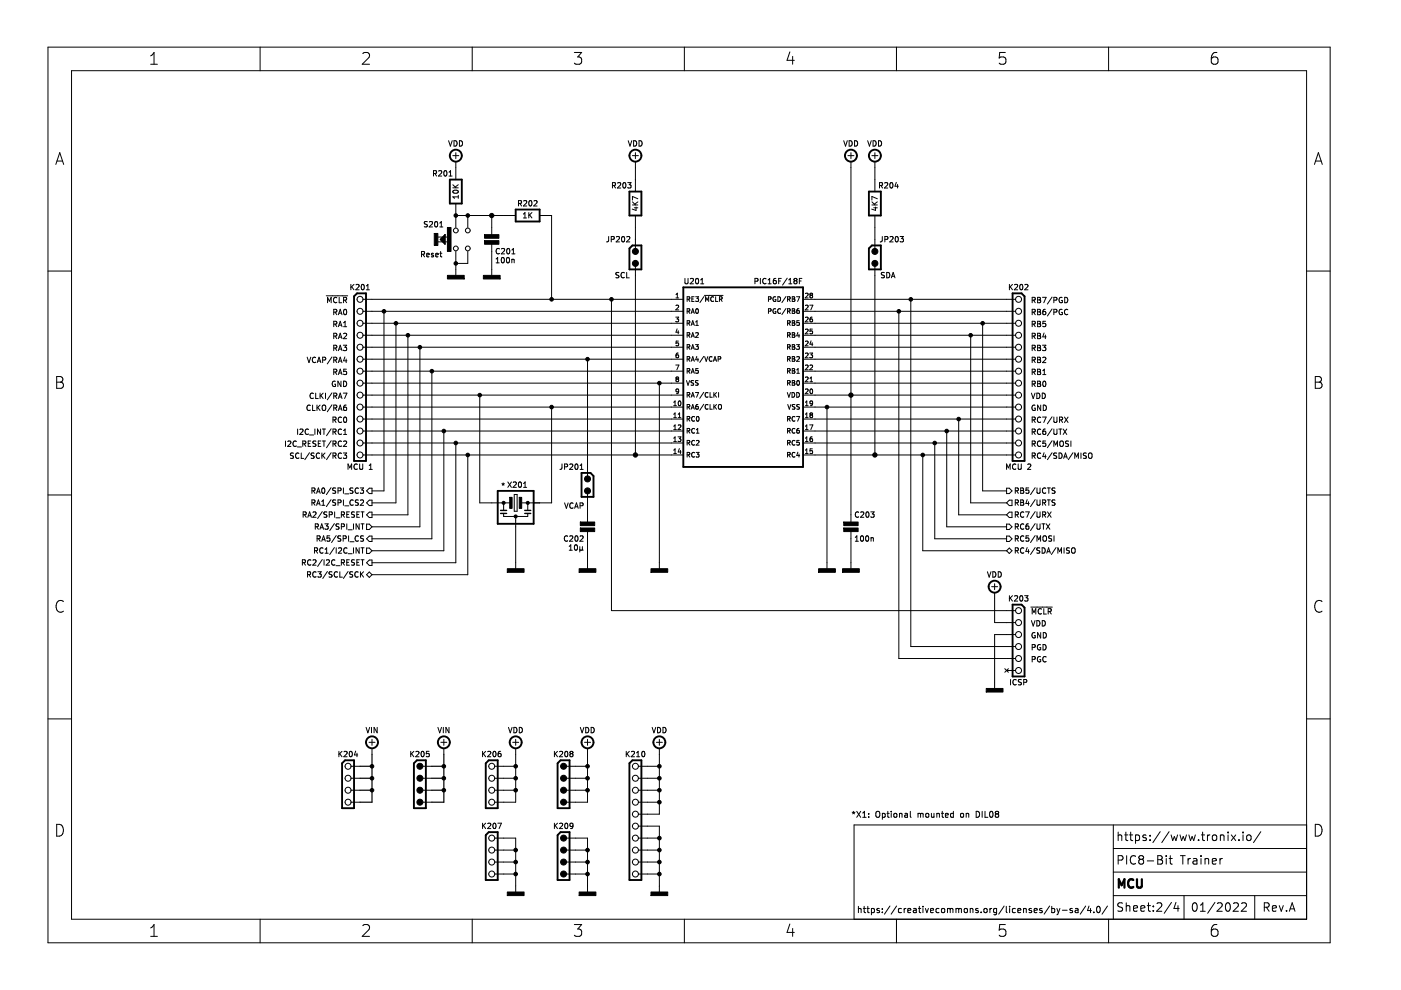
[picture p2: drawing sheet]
<svg xmlns="http://www.w3.org/2000/svg" width="297mm" height="210mm" viewBox="0 0 297 210" stroke-linecap="round" stroke-linejoin="round" font-family="sans-serif">
<path d="M.2 0h296.9v209.9h-296.9z" fill-rule="evenodd" fill="#fff" stroke="#fff" stroke-width=".21"/>
<g fill="none" stroke="#000" stroke-width=".21">
<path d="M10.2 10h271.8v189.9h-271.8zM15.2 15h261.8v179.9h-261.8zM31.9 11.8l.8-.7v2.5M31.9 13.6h1.5M55.1 10v5M76.9 11.4l.4-.3h.6a.68 .68 0 0 1 .3 1.1l-1.4 1.4h1.5M100.1 10v5M121.8 11.1h1.5l-.8 1a.68 .68 0 0 1 .8 .5v.5l-.2 .4-1 .1-.3-.2M145.1 10v5M167.5 11l-.6 1.8h1.5M168.1 12v1.6M190.1 10v5"/>
<path d="M213.2 11.1h-1.2l-.2 1.2 .4-.2 .8 .1 .3 .4-.1 .8-.4 .2h-.6l-.4-.2M235 10v5M258 11.1a.99 .99 0 0 0-1.2 1.1v.9l.3 .4 .7 .1 .3-.2 .1-.8-.2-.4-.7-.1-.5 .5M11.8 34.9l.9-2.5 .8 2.5M12.1 34.1h1.2M91.9 36.8l.6-.1v-.4l-.6-.1v1.1M92.2 36.8l.4 .5M93 36.3l.4-.1 .3 .3-.8 .8h.8M94.2 36.3l.2-.1a.61 .61 0 0 1 .4 .6 .61 .61 0 0 1-.4 .5l-.3-.4zM95.1 29.8l.4 1.2 .4-1.2M95.2 37.3h.7M95.2 36.5l.3-.3v1.1"/>
<path d="M96 33h1.3M96 39.8h1.2M96 39.2l.7 .6M96.3 29.8a.58 .58 0 0 1 .6 .6 .58 .58 0 0 1-.6 .6zM96.6 32.4v1.2M96.6 34.3v3.8M97.2 39.2l-.7 .5M97.4 29.8a.58 .58 0 0 1 .7 .6 .58 .58 0 0 1-.7 .6zM129.9 39.3h.5l.1-.5-.6-.1v1.2M130.1 39.3l.4 .6M130.9 38.8l.5-.1 .2 .3-.7 .9h.7M132.2 38.8l.1-.1a.61 .61 0 0 1 .4 .6 .61 .61 0 0 1-.4 .6l-.3-.5z"/>
<path d="M133.1 38.7h.7l-.4 .5 .3 .1v.5l-.1 .1-.5-.1M133.2 29.8l.4 1.2 .4-1.2M134.1 33h1.3M134.3 29.8a.58 .58 0 0 1 .7 .6 .58 .58 0 0 1-.7 .6zM134.7 32.4v1.2M134.7 34.3v6.3M135.5 29.8a.58 .58 0 0 1 .6 .6 .58 .58 0 0 1-.6 .6zM178.9 29.8l.4 1.2 .3-1.2M179.8 33h1.2M180 29.8a.58 .58 0 0 1 .7 .6 .58 .58 0 0 1-.7 .6zM180.4 32.4v1.2M180.4 34.3v76.8"/>
<path d="M181.2 29.8a.58 .58 0 0 1 .6 .6 .58 .58 0 0 1-.6 .6zM184 29.8l.3 1.2 .4-1.2M184.9 33h1.2M185.1 29.8a.58 .58 0 0 1 .7 .6 .58 .58 0 0 1-.7 .6zM185.5 32.4v1.2M185.5 34.3v6.3M186.3 29.8a.58 .58 0 0 1 .6 .6 .58 .58 0 0 1-.6 .6zM186.5 39.3h.5l.1-.5-.6-.1v1.2M186.7 39.3l.4 .6M187.6 38.8l.4-.1 .2 .3-.7 .9h.7M188.8 38.8l.1-.1a.61 .61 0 0 1 .4 .6 .61 .61 0 0 1-.4 .6l-.2-.5zM190 38.7l-.2 .8h.7"/>
<path d="M190.3 39.1v.8M278.7 34.9l.8-2.5 .9 2.5M278.9 34.1h1.2M10.2 57.5h5M89.4 53.9h.5l.1-.5-.6-.1v1.2M89.6 53.9l.4 .6M90.5 54.1l.5-.1v-.2l-.4-.1-.1 .2v.5h.5M90.6 47l-.6 .1v.3l.5 .2 .1 .3-.2 .2h-.4M91 47.1l.5-.1 .2 .3-.7 .8h.7M91.9 53.8l-.3-.1-.1 .2v.1l.4 .1v.3h-.4M92.3 47.1l.1-.1a.61 .61 0 0 1 .4 .5 .61 .61 0 0 1-.4 .6l-.3-.4zM92.4 54.1l.5-.1v-.2l-.4-.1-.1 .2v.5h.5"/>
<path d="M92.8 50.3h2.1M92.8 51.3h2.1M93.2 48.1h.7M93.2 47.3l.4-.3v1.1M93.3 53.7h.4M93.4 53.3v1l.3 .2M94.4 49.8v2l-1.1-1zM96.1 40.5a.56 .56 0 0 1 .6-.3 .56 .56 0 0 1 .4 .6 .56 .56 0 0 1-.6 .3 .56 .56 0 0 1-.4-.6zM96.6 43.2v5M96.6 53.3v5.1M96.6 45.7h12.7M97.2 41.4v.7"/>
<path d="M97.2 41.7h-1.2l.3 .4M99.2 45.7v2.5M99.2 53.3v2.5h-2.6M104.3 45.7v4.4M104.3 51.4v7M105.2 55.7h.6M105.2 54.9l.3-.3v1.1M105.9 52.8a.51 .51 0 0 0-.7 .5 .51 .51 0 0 0 .7 .4M106.3 52.8l.5-.1 .2 .3-.7 .8h.7M106.4 54.7l.2-.1a.61 .61 0 0 1 .3 .6 .61 .61 0 0 1-.3 .5l-.3-.4zM107.5 54.7l.1-.1a.61 .61 0 0 1 .4 .6 .61 .61 0 0 1-.4 .5l-.2-.4zM107.5 52.8l.2-.1a.61 .61 0 0 1 .4 .6 .61 .61 0 0 1-.4 .5l-.3-.4z"/>
<path d="M108.5 53.8h.7M108.5 53l.3-.3v1.1M108.5 55.1l.5-.1v.7M108.5 55v.7M109.9 43.1h.6v-.5l-.6-.1v1.2M110.2 43.1l.4 .6M111 45.4l.3-.3v1.1M111 46.2h.6M111 42.6l.5-.1 .2 .4-.7 .8h.7M112.1 45.1v1.1M112.2 42.6l.2-.1a.61 .61 0 0 1 .4 .6 .61 .61 0 0 1-.4 .6l-.3-.5zM112.3 45.6l.5 .6"/>
<path d="M112.8 45.1l-.7 .6M113.2 42.6l.5-.1 .2 .4-.7 .8h.7M114.4 45.7h2.6v17.8M129 50.1v1l-.4 .2M129.6 50.7h.5l.1-.4-.6-.2v1.2M130.7 50.3l.4-.2 .2 .4-.7 .8h.7M131.2 57.8h-.4l-.2 .2 .1 .3 .5 .2v.3l-.6 .1M131.9 50.3l.2-.2a.61 .61 0 0 1 .4 .6 .61 .61 0 0 1-.4 .6l-.3-.4zM132.4 57.9a.51 .51 0 0 0-.7 .4 .51 .51 0 0 0 .7 .5M132.9 57.8v1.1h.5M132.9 50.3l.4-.2 .2 .4-.7 .8h.7M134.1 43.5h1.1"/>
<path d="M134.1 42.8l.6 .7M134.5 44.1h.7M134.7 45.7v7M134.7 56.5v40M134.9 43.9v.7l-.9-.3M135.2 42.8l-.6 .5M135.2 42.1l-1.1-.4v.7M145.2 59v1l.2 .2 .5-.2v-1M146.4 59.1l.4-.1 .2 .4-.7 .8h.7M147.6 59.1l.1-.1a.61 .61 0 0 1 .4 .6 .61 .61 0 0 1-.4 .6l-.2-.5zM148.6 59.4l.3-.4v1.2M160.1 59.6h.5l.1-.5-.6-.1v1.2"/>
<path d="M161.2 59v1.2M162.4 59.1a.51 .51 0 0 0-.7 .5 .51 .51 0 0 0 .7 .5M162.9 59.4l.3-.4v1.2M164.5 59l-.3 .1-.2 .2-.1 .7 .3 .2 .4-.1-.1-.6h-.3l-.3 .2M165.1 59.6h.4M165.6 59h-.5v1.2M166.9 59l-1 1.4M167.2 59.4l.4-.4v1.2M168.5 59.5l-.2 .2 .2 .5 .5-.2-.2-.5M168.5 59.5l-.2-.2 .2-.3 .5 .2-.2 .3M168.5 59.5h.3M169.5 59.6h.4"/>
<path d="M170 59h-.5v1.2M184.9 43.5h1.1M184.9 42.8l.6 .7M185.2 44.1h.8M185.5 45.7v7M185.5 56.5v40M185.6 43.9v.7l-.8-.3M186 42.8l-.6 .5M186 42.1l-1.1-.4v.7M187.1 50.1l-.1 1-.4 .2M187.5 57.8h-.4l-.2 .2 .1 .3 .5 .2v.3l-.6 .1M187.6 50.7h.6v-.4l-.6-.2v1.2"/>
<path d="M188 57.8a.58 .58 0 0 1 .7 .5 .58 .58 0 0 1-.7 .6zM188.7 50.3l.4-.2 .3 .4-.8 .8h.8M189 58.9l.4-1.1 .4 1.1M189.1 58.6h.5M189.9 50.3l.2-.2a.61 .61 0 0 1 .4 .6 .61 .61 0 0 1-.4 .6l-.3-.4zM190.8 50.1h.7l-.3 .5 .3 .1v.5l-.2 .1-.5-.1M277 57.5h5M12 79.8h.8a.61 .61 0 0 1 .5 .6 .61 .61 0 0 1-.5 .6 .67 .67 0 0 1 .7 .6 .67 .67 0 0 1-.5 .7h-1zM65.1 75.7l.4 1.2 .4-1.2M66.9 75.8a.51 .51 0 0 0-.7 .5 .51 .51 0 0 0 .7 .5M67.3 76.9l.3-1.2 .4 1.2M67.4 76.6h.5"/>
<path d="M68.4 76.3h.6v-.5l-.6-.1v1.2M69.2 62.7h4.5M69.4 64.2v-1.2l.4 .9 .4-.9v1.2M70.4 75.7l-1 1.5M70.8 68.7h.5l.1-.5-.6-.1v1.2M70.8 71.3l.5-.1 .1-.4-.6-.1v1.1M70.8 73.8l.5-.1 .1-.4-.6-.1v1.1M70.8 76.3h.5l.1-.5-.6-.1v1.2M70.8 78.9l.5-.1 .1-.4-.6-.1v1.1M70.8 66.2l.5-.1 .1-.4-.6-.1v1.1M71 78.9l.4 .5M71 71.3l.4 .5"/>
<path d="M71 73.8l.4 .5M71 76.3l.4 .6M71 68.7l.4 .6M71 66.2l.4 .5M71.4 63.2a.51 .51 0 0 0-.7 .4 .51 .51 0 0 0 .7 .5M71.7 79.4l.4-1.1 .4 1.1M71.7 71.8l.4-1.1 .4 1.1M71.7 74.3l.4-1.1 .4 1.1M71.7 76.9l.4-1.2 .4 1.2M71.7 69.3l.4-1.2 .4 1.2M71.7 66.7l.4-1.1 .4 1.1M71.9 79.1h.5"/>
<path d="M71.9 71.5h.5M71.9 74h.5M71.9 76.6h.5M71.9 68.9h.5M71.9 66.4h.5M71.9 63v1.2h.6M72.8 73.2h.7l-.4 .4 .3 .1v.5l-.1 .1-.5-.1M72.8 63.6h.6v-.4l-.6-.2v1.2M72.8 70.8l.5-.1 .2 .3-.7 .8h.7M72.8 69.3h.7M72.8 68.4l.4-.3v1.2M73 65.7l.1-.1a.61 .61 0 0 1 .4 .6 .61 .61 0 0 1-.4 .5l-.3-.4z"/>
<path d="M73.1 75.7l-.3 .8h.8M73.1 63.6l.4 .6M73.4 76.1v.8M73.4 78.3h-.5l-.1 .5h.6v.5l-.1 .1-.5-.1M74.4 60.3v1.1M74.6 60.8l.4 .6M75 60.3l-.6 .7M75.5 60.4l.4-.1 .2 .3-.7 .8h.7M76.7 60.4l.2-.1a.61 .61 0 0 1 .4 .6 .61 .61 0 0 1-.4 .5l-.3-.4zM77 63.5h67.9M77 66h67.9M77 78.7h67.9"/>
<path d="M77 76.2h67.9M77 73.6h67.9M77 71.1h67.9M77 68.5h67.9M77.7 61.4h.6M77.7 60.6l.3-.3v1.1M81.4 66v38.1h-2.5M83.9 68.5v38.1h-5M86.5 71.1v38.1h-7.6M89 73.6v38.1h-10.1M91.6 78.7v35.5h-12.7M124.6 76.2v24.7"/>
<path d="M129.6 63.5v66h85.7M143.3 67.2h.6l-.3 .4 .2 .1v.4h-.5M143.3 77.4h.6l-.4 1M143.3 63.2h.6M143.3 62.4l.3-.2v1M143.3 64.8l.4-.1 .2 .3-.6 .7h.6M143.6 69.7l-.3 .7h.6M143.8 74.9l-.4 .2-.1 .6 .2 .2 .3-.1v-.5l-.3-.1-.2 .2M143.8 70.1v.7M143.8 72.3h-.4l-.1 .5 .5-.1v.5h-.5M145.7 63.4h.5v-.4l-.5-.1v1M145.7 66l.5-.1v-.3l-.5-.1v1"/>
<path d="M145.7 68.5h.5v-.4l-.5-.1v1M145.7 73.6l.5-.1v-.3l-.5-.1v1M145.7 78.7l.5-.1v-.4l-.5-.1v1M145.9 63.4l.4 .5M145.9 66l.4 .5M145.9 68.5l.4 .5M145.9 71.1l.4 .4M145.9 73.6l.4 .5M145.9 76.1l.4 .5M145.9 78.7l.4 .4M146.2 70.6h.1M146.2 70.6l-.5-.1v1"/>
<path d="M146.2 76.1h-.5M146.2 76v-.3l-.5-.1v1M146.2 70.6v.4l-.5 .1M146.2 76v.1M146.5 66.5l.4-1 .3 1M146.5 69l.4-1 .3 1M146.5 71.5l.4-1 .3 1M146.5 74.1l.4-1 .3 1M146.5 76.6l.4-1 .3 1M146.5 79.1l.4-1 .3 1M146.6 66.2h.5M146.6 68.7h.5"/>
<path d="M146.6 71.2h.5M146.6 73.8h.5M146.6 76.3h.5M146.6 78.9h.5M146.7 63.4h.3M147.2 62.9h-.5v1h.5M147.4 73.1h.7l-.4 .4h.3v.5h-.6M147.5 62.9h.6l-.3 .4 .3 .1v.4h-.6M147.5 70.6l.4-.1 .2 .3-.7 .7h.7M147.5 69h.6M147.5 68.3l.3-.3v1M147.6 65.6l.1-.1a.49 .49 0 0 1 .4 .5 .49 .49 0 0 1-.5 .4l-.1-.3z"/>
<path d="M147.7 75.6l-.2 .7h.6M148 75.9v.7M148 78.1h-.5v.5h.5v.5h-.5M148.6 60.2h.6M149.2 75.6l-.8 1.2M149.3 62.9l-.9 1.3M149.4 62.6h3.9M149.4 75.6l.3 1 .4-1M149.6 63.9v-1l.3 .7 .4-.7v1M151 75.7a.44 .44 0 0 0-.7 .4 .44 .44 0 0 0 .7 .4M151.3 76.6l.3-1 .3 1M151.3 63a.44 .44 0 0 0-.6 .4 .44 .44 0 0 0 .6 .4"/>
<path d="M151.4 76.3h.4M151.7 62.9v1h.5M152.3 76.1h.4l.1-.4-.5-.1v1M152.5 63.4h.5l.1-.4-.6-.1v1M152.8 63.4l.3 .5M162.9 60.2h.6M162.9 63.4h.5v-.4l-.5-.1v1M162.9 66l.5-.1v-.3l-.5-.1v1M164.4 63a.45 .45 0 0 0-.5 .4 .45 .45 0 0 0 .6 .4v-.3h-.2M164.4 65.5a.45 .45 0 0 0-.5 .5 .45 .45 0 0 0 .6 .4v-.4h-.2M164.9 62.9a.5 .5 0 0 1 .6 .5 .5 .5 0 0 1-.6 .5zM165.5 65.6a.44 .44 0 0 0-.6 .4 .44 .44 0 0 0 .6 .4"/>
<path d="M166.6 62.9l-.8 1.3M166.6 65.4l-.8 1.3M167 63.4h.4l.1-.4-.5-.1v1M167 76.1h.4l.1-.4-.5-.1v1M167 66l.4-.1 .1-.3-.5-.1v1M167 68.5h.4l.1-.4-.5-.1v1M167 71.1l.4-.1 .1-.4-.5-.1v1M167 73.6l.4-.1 .1-.3-.5-.1v1M167 78.7l.4-.1 .1-.4-.5-.1v1M167.2 78.7l.3 .4M167.2 76.1l.3 .5M167.2 73.6l.3 .5"/>
<path d="M167.2 71.1l.3 .4M167.2 68.5l.3 .5M167.2 66l.3 .5M167.2 63.4l.3 .5M167.2 60.2h.7M168 78.1h.3l.2 .2-.2 .3 .2 .4-.1 .1h-.4zM168 62.9h.3l.2 .2-.2 .3 .2 .3-.1 .2h-.4zM168 63.4h.3M168 65.5h.3l.2 .1-.2 .3 .2 .4-.1 .2h-.4zM168 68h.3l.2 .2-.2 .3 .2 .3-.1 .2h-.4zM168 70.5h.3l.2 .2-.2 .3 .2 .3-.1 .2h-.4zM168 73.1h.3l.2 .2-.2 .2 .2 .4-.1 .2h-.4z"/>
<path d="M168 75.6h.3l.2 .2-.2 .3 .2 .3-.1 .2h-.4zM168 78.6h.3M168 76.1h.3M168 73.5h.3M168 71h.3M168 68.5h.3M168 65.9h.3M168.9 73.1h.6l-.3 .4h.2v.5h-.5M168.9 62.9h.6l-.4 1M168.9 75.7l.4-.1 .2 .3-.6 .7h.6M168.9 79.1h.6M168.9 78.4l.3-.3v1"/>
<path d="M169.2 70.5l-.3 .7h.6M169.4 65.5l-.4 .2-.1 .6 .2 .2 .3-.1v-.5l-.3-.1-.2 .2M169.4 70.9v.6M169.4 68h-.4l-.1 .5 .5-.1v.5h-.5M170.3 63.5h45M170.3 66h45M170.3 78.7h45M170.3 76.2h45M170.3 73.6h45M170.3 71.1h45M170.3 68.5h45M170.8 62.3l.3-.1 .2 .2-.6 .8h.6"/>
<path d="M170.8 69.9l.3-.1 .2 .3-.6 .7h.6M170.8 72.4l.3-.1 .2 .3-.6 .7h.6M170.8 64.8l.3-.1 .2 .3-.6 .7h.6M170.8 67.3l.3-.1 .2 .3-.6 .7h.6M170.8 75l.3-.1 .2 .2-.6 .8h.6M170.8 77.5l.3-.1 .2 .3-.6 .7h.6M171.7 74.9h.6l-.3 .3 .2 .1v.5h-.5M171.7 64.7h.6l-.4 1M171.7 77.5l.4-.1 .2 .3-.6 .7h.6M171.9 62.6l-.2 .2 .2 .4 .4-.2-.2-.4M171.9 62.6l-.2-.2 .2-.2 .4 .2-.2 .2M171.9 62.6h.2"/>
<path d="M172 72.3l-.3 .7h.6M172.2 67.2l-.4 .3-.1 .5 .2 .2 .3-.1v-.4l-.3-.1-.2 .2M172.2 72.7v.6M172.2 69.8h-.4l-.1 .5 .5-.1v.5h-.5M190.6 66v73.6h24.7M193.1 63.5v73.6h22.2M205.8 71.1v35.5h7.6M208.3 68.5v35.6h5.1M214 60.3v1.1M214.2 60.8l.5 .6M214.7 60.3l-.7 .7M215.1 60.4l.4-.1 .3 .3-.7 .8h.7"/>
<path d="M216.3 60.4l.2-.1a.61 .61 0 0 1 .4 .6 .61 .61 0 0 1-.4 .5l-.3-.4zM217.3 60.4l.4-.1 .3 .3-.8 .8h.8M218.8 68.7h.6v-.5l-.6-.1v1.2M218.8 71.3l.6-.1v-.4l-.6-.1v1.1M218.8 73.8l.6-.1v-.4l-.6-.1v1.1M218.8 76.3h.6v-.5l-.6-.1v1.2M218.8 78.9l.6-.1v-.4l-.6-.1v1.1M218.8 63.6h.6v-.4l-.6-.2v1.2M218.8 66.2l.6-.1v-.4l-.6-.1v1.1M219.1 71.3l.4 .5M219.1 63.6l.4 .6M219.1 68.7l.4 .6"/>
<path d="M219.1 66.2l.4 .5M219.1 76.3l.4 .6M219.1 73.8l.4 .5M219.1 78.9l.4 .5M220 70.7h.4l.2 .2-.2 .3 .2 .1v.3l-.2 .2h-.4zM220 73.2h.4l.2 .2-.2 .3 .2 .2v.2l-.2 .2h-.4zM220 75.7h.4l.2 .3-.2 .3 .2 .1v.3l-.2 .2h-.4zM220 65.6h.4l.2 .2-.2 .3 .2 .1v.3l-.2 .2h-.4zM220 68.1h.4l.2 .2-.2 .4 .2 .1v.2l-.2 .3h-.4zM220 63h.4l.2 .3-.2 .3 .2 .1v.3l-.2 .2h-.4zM220 66.1h.4M220 71.2h.4"/>
<path d="M220 76.3h.4M220 78.3h.4l.2 .2-.2 .3 .2 .1v.3l-.2 .2h-.4zM220 63.6h.4M220 68.7h.4M220 73.7h.4M220 78.8h.4M221 73.2h.7l-.3 .4 .3 .1v.5l-.2 .1-.5-.1M221 63h.8l-.5 1.2M221.1 75.8l.4-.1 .2 .4-.7 .8h.7M221.1 79.4h.6M221.1 78.6l.3-.3v1.1M221.4 70.6l-.3 .8h.7"/>
<path d="M221.6 65.6h-.3l-.2 .3v.6l.2 .2 .4-.1-.1-.5-.3-.1-.2 .2M221.6 71v.8M221.7 68.1h-.6v.6l.5-.1 .1 .6-.2 .1-.4-.1M223.1 63l-1 1.5M223.1 65.5l-1 1.5M223.4 66.2l.6-.1v-.4l-.6-.1v1.1M223.4 63.6h.6v-.4l-.6-.2v1.2M225.2 63.1a.52 .52 0 0 0-.7 .5 .52 .52 0 0 0 .7 .5v-.4h-.2M225.2 65.6a.52 .52 0 0 0-.7 .6 .52 .52 0 0 0 .7 .4v-.4h-.2M225.7 63a.58 .58 0 0 1 .7 .6 .58 .58 0 0 1-.7 .6zM226.4 65.7a.51 .51 0 0 0-.7 .5 .51 .51 0 0 0 .7 .4M278.9 79.8h.8a.61 .61 0 0 1 .5 .6 .61 .61 0 0 1-.5 .6 .67 .67 0 0 1 .6 .6 .67 .67 0 0 1-.5 .7h-.9z"/>
<path d="M12 81h.8M60.5 93.5v1.2M61 93.6l.5-.1 .2 .3-.7 .9h.7M62.2 96.1l-.6 .1v.3l.5 .2 .1 .3-.2 .2-.4-.1M62.8 93.6a.51 .51 0 0 0-.7 .5 .51 .51 0 0 0 .7 .4M63 94.8h.9M63.1 91v1.1M63.4 96.2a.51 .51 0 0 0-.7 .4 .51 .51 0 0 0 .7 .5M63.6 91.1l.4-.1 .2 .3-.7 .8h.7M63.9 96v1.2h.5M64.2 94.1h.5l.1-.5-.6-.1v1.2M64.5 94.1l.4 .6"/>
<path d="M65.3 94.1h.4M65.4 91.1a.51 .51 0 0 0-.7 .4 .51 .51 0 0 0 .7 .5M65.6 92.2h.9M65.6 96l-1 1.5M65.8 86a.51 .51 0 0 0-.7 .5 .51 .51 0 0 0 .7 .4M65.9 93.5h-.6v1.2h.6M66.3 85.9v1.1h.5M66.4 83.5a.51 .51 0 0 0-.7 .4 .51 .51 0 0 0 .7 .5M66.6 96.1l-.6 .1v.3l.5 .2 .1 .3-.2 .2-.5-.1M66.8 91v1.1M66.9 83.3v1.2h.6M67 93.6l-.5-.1-.2 .2 .1 .3 .5 .2v.3l-.6 .1"/>
<path d="M67.2 85.9v1.1M67.4 86.4l.5 .6M67.5 94.1h.4M67.8 96.2a.51 .51 0 0 0-.8 .4 .51 .51 0 0 0 .8 .5M67.9 85.9l-.7 .6M67.9 83.3v1.2M68 91v1.1l-.7-1.1v1.1M68 93.5h-.5v1.2h.5M68 83.8l.5 .7M68.2 96v1.2M68.4 86.1l.2-.2 .4 .2 .1 .6-.2 .3h-.3l-.2-.1zM68.4 93.5h.6"/>
<path d="M68.4 91h.6M68.4 96.5l.5 .7M68.5 83.3l-.6 .7M68.7 91v1.1M68.7 93.5v1.2M68.9 96l-.7 .7M69 83.3v1.2M70.2 90.9l-1 1.5M70.2 93.4l-1 1.5M70.2 96l-1 1.5M70.4 85.8l-1 1.5M70.4 83.3l-1 1.5"/>
<path d="M70.6 89h.5l.1-.5-.6-.1v1.2M70.6 94.1h.5l.1-.5-.6-.1v1.2M70.6 91.6l.5-.1 .1-.4-.6-.1v1.1M70.6 96.6h.5l.1-.4-.6-.2v1.2M70.8 86.5l.5-.1 .1-.4-.6-.1v1.1M70.8 84l.5-.1 .1-.4-.6-.2v1.2M70.9 91.6l.4 .5M70.9 89l.4 .6M70.9 94.1l.4 .6M70.9 96.6l.4 .6M71 86.5l.4 .5M71 84l.4 .5"/>
<path d="M71.1 80.9a.52 .52 0 0 0-.7 .5 .52 .52 0 0 0 .7 .5v-.4h-.2M71.7 87l.4-1.1 .4 1.1M71.7 84.5l.4-1.2 .4 1.2M71.9 86.7h.5M71.9 84.2h.5M72.3 80.8v1.2l-.7-1.2v1.2M72.4 88.5a.51 .51 0 0 0-.7 .5 .51 .51 0 0 0 .7 .5M72.4 93.6a.51 .51 0 0 0-.7 .5 .51 .51 0 0 0 .7 .4M72.4 96.2a.51 .51 0 0 0-.7 .4 .51 .51 0 0 0 .7 .5M72.4 91.1a.51 .51 0 0 0-.7 .4 .51 .51 0 0 0 .7 .5M72.8 96h.7l-.4 .5 .3 .1v.5l-.1 .1-.5-.1M72.8 83.3h.8l-.5 1.2"/>
<path d="M72.8 93.6l.5-.1 .2 .3-.7 .9h.7M72.8 80.8a.58 .58 0 0 1 .7 .6 .58 .58 0 0 1-.7 .6zM72.8 92.1h.7M72.8 91.3l.4-.3v1.1M73 88.5l.1-.1a.61 .61 0 0 1 .4 .6 .61 .61 0 0 1-.4 .6l-.3-.5zM73.4 85.9h-.3l-.2 .3-.1 .6 .3 .2 .3-.1v-.5l-.3-.1-.3 .2M73.8 99.5v-1.1l.4 .8 .4-.8v1.1M75.8 98.5a.51 .51 0 0 0-.8 .4 .51 .51 0 0 0 .8 .5M76.3 98.4v.9l.2 .2 .4-.2v-.9M77 86.3h67.9M77 88.8h67.9M77 91.4h67.9"/>
<path d="M77 93.9h67.9M77 96.5h67.9M77 83.8h67.9M77 81.2h67.9M78.3 99.5h.6M78.3 98.7l.3-.3v1.1M94.1 91.4v25.4h-15.2M96.6 93.9v25.4h-17.7M99.2 96.5v25.4h-20.3M101.7 83.8v22.8h6.4M117 86.3v20.3h-6.4M119.2 98.4l-.1 1-.4 .1"/>
<path d="M119.7 99l.5-.1 .1-.4-.6-.1v1.1M120.8 98.5l.4-.1 .3 .3-.8 .8h.8M122 98.5l.2-.1a.61 .61 0 0 1 .4 .5 .61 .61 0 0 1-.4 .6l-.3-.4zM123 99.5h.6M123 98.7l.3-.3v1.1M139.8 81.2v39.4M142.8 87.8l.3-.3v1M142.8 92.9l.3-.3v1M142.8 86h.6M142.8 85.3l.3-.3v1M142.8 90.4l.3-.3v1M142.8 95.5l.3-.3v1"/>
<path d="M142.8 88.5h.6M142.8 91.1h.6M142.8 93.6h.6M142.8 96.2h.6M143.5 80.4l-.2 .2 .2 .3 .4-.2-.2-.3M143.5 80.4l-.2-.2 .2-.3 .4 .2-.2 .3M143.5 80.4h.2M143.7 92.6h.7l-.4 .4 .3 .1v.4h-.6M143.8 90.2l.4-.1 .2 .3-.7 .7h.7M143.8 88.5h.6M143.8 87.8l.3-.3v1M143.9 85.1l.1-.1a.49 .49 0 0 1 .4 .5 .49 .49 0 0 1-.5 .5l-.1-.4z"/>
<path d="M143.9 82.9l-.2 .2-.3-.1v-.4l.3-.1 .2 .2-.1 .5-.4 .3M144 95.1l-.2 .7h.6M144.3 95.5v.7M145.5 80.7l.4 1 .3-1M145.7 91.4l.5-.1v-.4l-.5-.1v1M145.7 88.8h.5v-.4l-.5-.1v1M145.7 83.7h.5v-.4l-.5-.1v1M145.7 86.3l.5-.1v-.3l-.5-.1v1M145.7 93.9h.5v-.4l-.5-.1v1M145.9 86.3l.4 .5M145.9 88.8l.4 .5M145.9 91.4l.4 .4"/>
<path d="M145.9 93.9l.4 .5M145.9 96.4l.4 .5M145.9 83.7l.4 .5M146.2 96l-.5-.1v1M146.2 96h.1M146.2 96v.4h-.5M146.5 86.8l.4-1 .3 1M146.5 84.2l.4-1 .3 1M146.6 86.5h.5M146.6 83.9h.5M147.1 80.7l-.6 .1a.42 .42 0 0 0 .5 .5v.3h-.5M147.3 88.4a.44 .44 0 0 0-.7 .4 .44 .44 0 0 0 .7 .4"/>
<path d="M147.3 96a.44 .44 0 0 0-.7 .4 .44 .44 0 0 0 .7 .4M147.3 90.9a.44 .44 0 0 0-.7 .4 .44 .44 0 0 0 .7 .4M147.3 93.5a.44 .44 0 0 0-.7 .4 .44 .44 0 0 0 .7 .4M147.4 83.2h.7l-.4 1M147.6 95.9h.6l-.3 .4 .3 .1v.4h-.6M147.6 93.5l.4-.1 .2 .3-.6 .7h.6M147.6 91.8h.6M147.6 91.1l.3-.3v1M147.7 88.4l.2-.1a.49 .49 0 0 1 .3 .5 .49 .49 0 0 1-.4 .5l-.2-.4zM148 85.8l-.5 .2v.6l.2 .2 .3-.1v-.5l-.3-.1-.2 .2M148 80.7l-.5 .1a.42 .42 0 0 0 .5 .5l-.1 .3h-.5M149.2 85.7l-.8 1.3"/>
<path d="M149.2 83.2l-.8 1.3M150.1 85.9a.44 .44 0 0 0-.6 .4 .44 .44 0 0 0 .6 .4M150.1 83.3a.44 .44 0 0 0-.6 .4 .44 .44 0 0 0 .6 .4M150.5 85.8v1h.5M150.5 83.2v1h.5M151.4 83.2v1M151.4 85.8v1M151.5 86.2l.4 .6M151.5 83.7l.4 .5M151.9 85.8l-.5 .5M151.9 83.2l-.5 .6M152.4 85.9l.1-.1 .4 .1 .1 .5-.2 .3-.4-.1z"/>
<path d="M152.4 83.2v1M166.9 83.2l.4 1 .3-1M167 81.2h.4l.1-.4-.5-.1v1M167 93.9h.4l.1-.4-.5-.1v1M167 96.4h.4l.1-.4-.5-.1v1M167 88.8h.4l.1-.4-.5-.1v1M167 91.4l.4-.1 .1-.4-.5-.1v1M167 85.8l.4 1 .3-1M167.2 96.4l.3 .5M167.2 93.9l.3 .5M167.2 91.4l.3 .4M167.2 88.8l.3 .5"/>
<path d="M167.2 81.2l.3 .5M167.9 83.2a.5 .5 0 0 1 .6 .5 .5 .5 0 0 1-.6 .5zM168 80.7h.3l.2 .2-.2 .3 .2 .3-.1 .2h-.4zM168 81.2h.3M168.5 88.4a.44 .44 0 0 0-.6 .4 .44 .44 0 0 0 .6 .4M168.5 85.8l-.5 .1a.42 .42 0 0 0 .5 .5l-.1 .3h-.4M168.5 90.9a.44 .44 0 0 0-.6 .4 .44 .44 0 0 0 .6 .4M168.5 93.5a.44 .44 0 0 0-.6 .4 .44 .44 0 0 0 .6 .4M168.5 96a.44 .44 0 0 0-.6 .4 .44 .44 0 0 0 .6 .4M168.9 88.3h.6l-.4 1M168.9 83.2a.5 .5 0 0 1 .6 .5 .5 .5 0 0 1-.6 .5zM169.1 80.7h.1a.49 .49 0 0 1 .3 .5 .49 .49 0 0 1-.4 .4l-.2-.3z"/>
<path d="M169.2 95.9l-.3 .7h.6M169.4 90.8l-.4 .3-.1 .6 .2 .1 .3-.1v-.4l-.3-.1-.2 .2M169.4 96.3v.6M169.4 93.4h-.4l-.1 .5 .5-.1v.5h-.5M169.5 85.8l-.5 .1a.42 .42 0 0 0 .4 .5v.3h-.5M170.3 86.3h45M170.3 88.8h45M170.3 91.4h45M170.3 93.9h45M170.3 96.5h45M170.3 83.8h45M170.3 81.2h45"/>
<path d="M170.8 86h.5M170.8 88.5h.5M170.8 91.1h.5M170.8 93.6h.5M170.8 96.2h.5M170.8 85.3l.3-.3v1M170.8 87.8l.3-.3v1M170.8 90.4l.3-.3v1M170.8 92.9l.3-.3v1M170.8 95.5l.3-.3v1M170.8 82.6l.3-.1 .2 .3-.6 .7h.6M170.8 80l.3-.1 .2 .3-.6 .7h.6"/>
<path d="M171.7 90.1h.6l-.4 1M171.7 80.9h.6M171.7 80.2l.3-.3v1M171.8 93.5v.1M171.8 93.1l-.1 .1M171.8 93.1l.3-.1 .2 .2-.1 .4h-.4M171.8 93.1h.1M171.9 82.5h.1a.49 .49 0 0 1 .3 .5 .49 .49 0 0 1-.4 .4l-.2-.3zM171.9 88l-.2 .2 .2 .3 .4-.1-.2-.4M171.9 88l-.2-.2 .2-.3 .4 .2-.2 .3M171.9 88h.2M172.2 92.6l-.4 .3v.6"/>
<path d="M172.2 95.2h-.4l-.1 .4h.5v.5h-.5M172.3 85.4l-.2 .2h-.3v-.5l.3-.1 .2 .2-.1 .6-.4 .2M175.3 86.3v34.3M195.6 96.5v20.3h17.8M198.2 93.9v20.3h15.2M200.7 91.4v20.3h12.7M203.3 88.8v20.4h10.1M213.4 99.5v-1.1l.4 .8 .4-.8v1.1M215.4 98.5a.51 .51 0 0 0-.7 .4 .51 .51 0 0 0 .7 .5M215.9 98.4v.9l.2 .2 .4-.2v-.9M217.9 98.5l.4-.1 .3 .3-.8 .8h.8M218.7 83.3l.4 1.2 .3-1.2"/>
<path d="M218.8 94.1h.6v-.5l-.6-.1v1.2M218.8 96.6h.6v-.4l-.6-.2v1.2M218.8 91.6l.6-.1v-.4l-.6-.1v1.1M218.8 89h.6v-.5l-.6-.1v1.2M218.8 81.4h.6v-.5l-.6-.1v1.2M219.1 96.6l.4 .6M219.1 89l.4 .6M219.1 81.4l.4 .6M219.1 94.1l.4 .6M219.1 91.6l.4 .5M219.4 85.9a.52 .52 0 0 0-.6 .6 .52 .52 0 0 0 .7 .4v-.4h-.2M219.8 83.3a.58 .58 0 0 1 .7 .6 .58 .58 0 0 1-.7 .6z"/>
<path d="M220 80.8h.4l.2 .2-.2 .4 .2 .1v.2l-.2 .3h-.4zM220 81.4h.4M220.6 88.5a.51 .51 0 0 0-.7 .5 .51 .51 0 0 0 .7 .5M220.6 91.1a.51 .51 0 0 0-.7 .4 .51 .51 0 0 0 .7 .5M220.6 93.6a.51 .51 0 0 0-.7 .5 .51 .51 0 0 0 .7 .4M220.6 96.2a.51 .51 0 0 0-.7 .4 .51 .51 0 0 0 .7 .5M220.6 85.9v1.1l-.6-1.1v1.1M221 83.3a.58 .58 0 0 1 .6 .6 .58 .58 0 0 1-.6 .6zM221 88.4h.8l-.5 1.2M221.2 85.9a.58 .58 0 0 1 .7 .6 .58 .58 0 0 1-.7 .5zM221.2 80.9l.2-.1a.61 .61 0 0 1 .4 .6 .61 .61 0 0 1-.4 .6l-.3-.5zM221.4 96l-.3 .8h.7"/>
<path d="M221.6 91h-.3l-.2 .2v.7l.2 .2 .4-.1-.1-.5-.3-.1-.2 .2M221.6 96.4v.8M221.7 93.5h-.6v.6l.5-.1 .1 .5-.2 .2-.4-.2M223.1 96l-1 1.5M223.1 88.4l-1 1.4M223.1 93.4l-1 1.5M223.1 90.9l-1 1.5M223.4 88.4v1l.3 .2 .4-.2v-1M223.4 91v.9l.3 .2 .4-.2v-.9M223.4 94.7v-1.2l.4 .8 .4-.8v1.2M224 96.1l-.4-.1-.2 .3 .1 .2 .5 .3v.3h-.6M224.5 91h.6"/>
<path d="M224.5 96a.58 .58 0 0 1 .7 .6 .58 .58 0 0 1-.7 .6zM224.6 89h.6v-.5l-.6-.1v1.2M224.8 93.7l.2-.2 .4 .2 .1 .6-.2 .3-.3 .1-.2-.2zM224.8 91v1.1M224.9 89l.4 .6M225.4 91l.8 1.1M225.5 97.2l.4-1.2 .4 1.2M225.6 96.9h.6M225.7 88.4l.8 1.2M226.2 91l-.8 1.1M226.5 88.4l-.8 1.2M226.6 93.6h-.6v.3l.5 .3 .1 .2-.3 .3-.4-.1"/>
<path d="M227.1 93.5v1.2M227.5 96l-1 1.5M227.9 97.2v-1.2l.4 .9 .3-.9v1.2M229.2 96v1.2M230.3 96.1l-.6 .1v.3l.5 .2 .1 .3-.2 .2-.4-.1M230.8 96.2l.2-.2 .5 .2v.6l-.1 .3-.4 .1-.2-.2zM278.9 81h.8M10.2 104.9h5M64.1 119.3l.6-.1v-.4l-.6-.1v1.1M64.3 109.1h.5l.1-.5-.6-.1v1.2M64.4 119.3l.4 .5M64.5 109.1l.4 .6"/>
<path d="M65.3 109.7l.3-1.2 .4 1.2M65.4 109.3h.5M65.9 118.8a.51 .51 0 0 0-.7 .5 .51 .51 0 0 0 .7 .4M66.1 104.1l.6-.1v-.4l-.6-.1v1.1M66.1 106.6l.6-.1v-.4l-.6-.1v1.1M66.4 108.6l.4-.1 .2 .4-.7 .8h.7M66.4 118.8l.4-.1 .2 .3-.7 .8h.7M66.4 104.1l.4 .5M66.4 106.6l.4 .5M66.7 116.7h.5l.1-.4-.6-.2v1.2M66.8 111.7l.6-.1v-.4l-.6-.1v1.1M67 116.7l.3 .6"/>
<path d="M67.1 111.7l.4 .5M67.1 104.6l.4-1.1 .4 1.1M67.1 107.1l.4-1.1 .4 1.1M67.2 114.2h.6v-.5l-.6-.1v1.2M67.2 104.3h.6M67.2 106.8h.6M67.5 114.2l.4 .6M67.8 112.2l.4-1.1 .4 1.1M67.9 111.9h.6M68.2 107.1h.7M68.2 114.8l.4-1.2 .4 1.2M68.2 106.3l.3-.3v1.1"/>
<path d="M68.3 103.6l.2-.1a.61 .61 0 0 1 .4 .5 .61 .61 0 0 1-.4 .6l-.3-.4zM68.3 114.4h.6M68.3 118.6l-1 1.5M68.3 108.5l-1 1.5M68.5 116.3a.51 .51 0 0 0-.7 .4 .51 .51 0 0 0 .7 .5M68.7 118.7v1.1M68.9 111.1h.7l-.4 .4 .3 .1v.5l-.1 .1-.5-.1M68.9 117.3h.7M68.9 116.5l.4-.4v1.2M69.2 118.8l.4-.1 .3 .3-.8 .8h.8M69.3 108.6h-.6v.4l.5 .2 .1 .3-.2 .2-.4-.1M69.8 109.1h.6v-.5l-.6-.1v1.2"/>
<path d="M69.9 113.6h-.5l-.1 .6 .6-.1v.5l-.2 .2-.4-.2M70.2 103.4l-1 1.5M70.2 105.9l-1 1.5M70.9 116.1l-1 1.5M70.9 111l-1 1.5M71 108.5v1.2M71 118.8a.51 .51 0 0 0-.7 .5 .51 .51 0 0 0 .7 .4M71.2 106h-.5l-.2 .2 .1 .3 .5 .2v.3l-.6 .1M71.2 103.5h-.5l-.2 .2 .1 .2 .5 .3v.3h-.6M71.2 119.9h.9M71.2 109.8h.9M71.3 113.6l-1 1.4"/>
<path d="M71.3 116.1v1.2M71.7 104.1l.5-.1 .1-.4-.6-.1v1.1M71.7 106.6l.5-.1 .1-.4-.6-.1v1.1M71.8 116.3l.4-.2 .2 .4-.7 .8h.7M71.9 111.1l-.6 .1v.3l.5 .2 .1 .3-.2 .2h-.5M72.3 113.7l-.5-.1-.2 .2 .1 .3 .5 .2v.3l-.6 .1M72.4 109.1h.5l.1-.5-.6-.1v1.2M72.4 119.3l.5-.1 .1-.4-.6-.1v1.1M72.4 111.7l.5-.1 .1-.4-.6-.1v1.1M72.6 119.3l.4 .5M72.6 109.1l.4 .6M72.8 114.2h.5l.1-.5-.6-.1v1.2"/>
<path d="M72.8 103.5v1.1M72.8 106v1.1M73.1 107.2h.9M73.1 104.7h.9M73.5 119.2h.4M73.5 111.1v1.1M73.5 109.1h.4M73.6 116.3a.51 .51 0 0 0-.7 .4 .51 .51 0 0 0 .7 .5M73.8 117.4h.9M73.8 112.3h.9M73.9 113.6v1.2M74.1 108.5h-.6v1.2h.6"/>
<path d="M74.1 118.7h-.6v1.1h.6M74.2 114.9h.9M74.8 103.5h-.4l-.2 .2 .1 .2 .5 .3v.3h-.6M74.9 106.1a.51 .51 0 0 0-.7 .5 .51 .51 0 0 0 .7 .4M74.9 111.1v1.1M74.9 116.1v1.2M75.2 118.7h-.5l-.2 .2 .1 .3 .5 .2v.3l-.6 .1M75.2 108.6l-.5-.1-.2 .2 .1 .3 .5 .2v.4h-.6M75.7 119.2h.3M75.7 109.1h.3M76 113.7a.51 .51 0 0 0-.7 .5 .51 .51 0 0 0 .7 .4M76 106l-.6 .1v.3l.5 .2 .1 .3-.2 .2h-.5"/>
<path d="M76 103.6a.51 .51 0 0 0-.7 .4 .51 .51 0 0 0 .7 .5M76.2 111.1v1.1l-.7-1.1v1.1M76.2 116.1v1.2l-.7-1.2v1.2M76.2 108.5h-.5v1.2h.5M76.2 118.7h-.5v1.1h.5M76.4 103.5h.7l-.4 .4 .3 .1v.5l-.1 .1-.5-.1M76.4 106.1l.5-.1 .2 .3-.7 .8h.7M76.5 108.5h.7M76.5 116.1h.7M76.5 111.1h.7M76.5 118.7h.7M76.9 108.5v1.2"/>
<path d="M76.9 111.1v1.1M76.9 116.1v1.2M76.9 118.7v1.1M77.1 113.7h-.6v.3l.5 .3 .1 .2-.2 .3-.5-.1M77.7 104.1l.6-.6h.6v1.2h-.6zM77.7 106.6l.6-.6h.6v1.2h-.6zM77.7 109.2l.6-.6h.6v1.1h-.6zM77.7 114.2l.6-.5h.6v1.1h-.6zM77.7 119.3l.6-.6h.6v1.2h-.6zM77.7 111.1h.6l.6 .6-.6 .6h-.6zM77.7 116.2h.6l.6 .6-.6 .5h-.6zM106.4 102.6l.3 .1"/>
<path d="M106.7 102.4v.3M106.7 102.7l-.2 .2M106.7 102.7l.1 .2M106.8 106.6v1.6M106.8 108.9v.6h5.1v-.6M106.9 102.6l-.2 .1M107.7 102.2l.7 1.1M108.4 102.2l-.7 1.1M108.8 102.3l.5-.1 .2 .3-.7 .8h.7M109 104.8h.6v3.6h-.6zM109.3 109.5v11.1M110 102.3l.2-.1a.61 .61 0 0 1 .4 .6 .61 .61 0 0 1-.4 .5l-.3-.4z"/>
<path d="M111 103.3h.7M111 102.5l.3-.3v1.1M111.9 106.6v1.6M119.7 106.6l.4 1.2 .4-1.2M120.4 113.7a.51 .51 0 0 0-.8 .5 .51 .51 0 0 0 .8 .4M120.7 116.7h.6M120.7 115.8l.3-.3v1.2M120.8 113.7l.4-.1 .3 .3-.8 .9h.8M121.5 106.7a.51 .51 0 0 0-.7 .5 .51 .51 0 0 0 .7 .5M121.8 107.8l.4-1.2 .4 1.2M121.9 115.6l.2-.1a.61 .61 0 0 1 .4 .6 .61 .61 0 0 1-.4 .6l-.3-.5zM121.9 107.4h.6"/>
<path d="M122 113.7l.2-.1a.61 .61 0 0 1 .4 .6 .61 .61 0 0 1-.4 .6l-.3-.5zM122.9 116.5l.2 .2 .4-.2M122.9 115.9v1.1M123 113.7l.4-.1 .2 .3-.7 .9h.7M123 107.2h.5l.1-.5-.6-.1v1.2M123.5 116.5l.1 .2M123.5 115.9v.6M124.6 104.7v6.4M124.6 112.3v8.3M180.4 112.3v8.3M181.3 114.8h.7M181.3 113.9l.4-.3v1.2"/>
<path d="M182.1 108.6a.51 .51 0 0 0-.8 .5 .51 .51 0 0 0 .8 .5M182.5 108.6l.4-.1 .2 .4-.7 .8h.7M182.5 113.7l.2-.1a.61 .61 0 0 1 .4 .6 .61 .61 0 0 1-.4 .6l-.3-.5zM183.6 113.7l.2-.1a.61 .61 0 0 1 .4 .6 .61 .61 0 0 1-.4 .6l-.3-.5zM183.7 108.6l.2-.1a.61 .61 0 0 1 .4 .6 .61 .61 0 0 1-.4 .6l-.3-.5zM184.6 108.5h.7l-.3 .5 .3 .1v.5l-.2 .1-.5-.1M184.7 114v.8M184.7 114.1l.4-.1 .1 .8M213.4 113.7h.6l.6 .5-.6 .6h-.6zM213.4 103.5h.6l.6 .6-.6 .6h-.6zM213.4 111.1h.6l.6 .6-.6 .6h-.6zM214 108.6h.6v1.1h-.6l-.6-.5z"/>
<path d="M214 116.2l.6 .6-.6 .5-.6-.5zM214 106h.6v1.2h-.6l-.6-.6zM215.3 109.1h.5l.1-.5-.6-.1v1.2M215.3 114.2h.5l.1-.5-.6-.1v1.2M215.3 116.7h.5l.1-.4-.6-.2v1.2M215.3 111.7l.5-.1 .1-.4-.6-.1v1.1M215.3 104.1l.5-.1 .1-.4-.6-.1v1.1M215.3 106.6l.5-.1 .1-.4-.6-.1v1.1M215.5 116.7l.4 .6M215.5 104.1l.4 .5M215.5 114.2l.4 .6M215.5 106.6l.4 .5"/>
<path d="M215.5 109.1l.4 .6M215.5 111.7l.4 .5M216.4 103.5h.4l.2 .2-.2 .3 .2 .1 .1 .3-.3 .2h-.4zM216.4 106h.4l.2 .2-.2 .3 .2 .1 .1 .3-.3 .2h-.4zM216.4 104h.4M216.4 106.5h.4M217.1 116.3a.51 .51 0 0 0-.8 .4 .51 .51 0 0 0 .8 .5M217.1 108.6a.51 .51 0 0 0-.8 .5 .51 .51 0 0 0 .8 .5M217.1 113.7a.51 .51 0 0 0-.8 .5 .51 .51 0 0 0 .8 .4M217.1 111.2a.51 .51 0 0 0-.8 .4 .51 .51 0 0 0 .8 .5M217.4 108.5h.8l-.5 1.2M217.8 116.1l-.3 .8h.7"/>
<path d="M217.8 105.9l-.3 .9h.7M218.1 111.1h-.4l-.1 .2-.1 .7 .2 .2 .4-.1v-.5l-.4-.1-.2 .2M218.1 106.4v.7M218.1 116.5v.8M218.1 103.5h-.5l-.1 .5 .6-.1v.6l-.2 .1-.4-.1M218.1 113.6h-.5l-.1 .6 .6-.1v.5l-.2 .2-.4-.2M219.5 103.4l-1 1.5M219.5 113.6l-1 1.4M219.5 116.1l-1 1.5M219.5 105.9l-1 1.5M219.5 108.5l-1 1.5M219.5 111l-1 1.5"/>
<path d="M219.9 108.5v1l.2 .2 .4-.2v-1M219.9 111.1v.9l.2 .2 .4-.2v-.9M219.9 103.5v.9l.2 .2 .4-.2v-.9M219.9 106v.9l.2 .2 .4-.2v-.9M219.9 114.8v-1.2l.3 .8 .4-.8v1.2M220.5 116.2l-.5-.1-.2 .3 .1 .2 .5 .3v.3h-.6M220.9 111.1h.7M221 116.1a.58 .58 0 0 1 .6 .6 .58 .58 0 0 1-.6 .6zM221.1 109.1h.5l.1-.5-.6-.1v1.2M221.1 106.6l.5-.1 .1-.4-.6-.1v1.1M221.2 113.8l.2-.2 .4 .2 .1 .6-.2 .3-.3 .1-.2-.2zM221.2 111.1v1.1"/>
<path d="M221.3 106.6l.4 .5M221.3 109.1l.4 .6M221.7 103.6a.51 .51 0 0 0-.7 .4 .51 .51 0 0 0 .7 .5M221.8 111.1l.8 1.1M221.9 117.3l.4-1.2 .4 1.2M222 103.5h.7M222 117h.6M222 106h.7M222.1 108.5l.8 1.2M222.4 103.5v1.1M222.4 106v1.1M222.6 111.1l-.8 1.1"/>
<path d="M222.9 108.5l-.8 1.2M223 113.7l-.5-.1-.2 .2 .1 .3 .5 .2v.3l-.6 .1M223.5 113.6v1.2M223.7 103.5l-.6 .1v.3l.5 .2 .1 .3-.2 .2-.5-.1M223.7 106l-.6 .1v.3l.5 .2 .1 .3-.2 .2h-.5M223.9 116.1l-1 1.5M224.3 117.3v-1.2l.4 .9 .4-.9v1.2M225.6 116.1v1.2M226.8 116.2l-.5-.1-.2 .3 .1 .2 .5 .3v.3h-.6M227.4 116.2l.3-.1 .2 .2 .1 .6-.3 .4-.5-.2v-.6zM277 104.9h5M13.4 127.5a1 1 0 0 0-1.2 0 1 1 0 0 0-.3 1.2 .94 .94 0 0 0 .5 1 .94 .94 0 0 0 1-.1"/>
<path d="M65.2 121.8h.6v-.5l-.6-.1v1.2M65.5 121.8l.4 .6M67 121.3a.51 .51 0 0 0-.7 .5 .51 .51 0 0 0 .7 .5M67.4 121.2h.7l-.4 .5 .4 .1v.5l-.2 .1-.5-.1M69.4 121.2l-1 1.4M70.4 121.3h-.6v.4l.5 .2 .1 .3-.2 .2-.5-.1M71.6 121.3a.51 .51 0 0 0-.8 .5 .51 .51 0 0 0 .8 .5M72 121.2v1.2h.6M73.8 121.2l-1 1.4M74.8 121.3h-.6v.4l.5 .2 .1 .3-.2 .2-.5-.1M75.9 121.3a.51 .51 0 0 0-.7 .5 .51 .51 0 0 0 .7 .5M76.4 121.2v1.2"/>
<path d="M76.6 121.7l.5 .7M77.1 121.2l-.7 .7M77.7 121.9l.6-.6 .6 .6-.6 .5zM209.3 121.2l.4 1.2 .4-1.2M210.2 124.4h1.3M210.5 121.2a.58 .58 0 0 1 .7 .6 .58 .58 0 0 1-.7 .6zM210.9 123.8v1.2M210.9 125.7v6.3h4.4M211.6 121.2a.58 .58 0 0 1 .7 .6 .58 .58 0 0 1-.7 .6zM214 126.3v1.1M214.2 126.8l.5 .6M214.7 126.3l-.7 .7"/>
<path d="M215.1 126.4l.4-.1 .3 .3-.7 .8h.7M215.3 134.5h-4.4v11.5M216.3 126.4l.2-.1a.61 .61 0 0 1 .4 .6 .61 .61 0 0 1-.4 .5l-.3-.4zM217.2 126.3h.8l-.4 .4 .3 .1v.5l-.2 .1-.5-.1M218.6 128.7h4.5M218.7 131.6l.4 1.1 .3-1.1M218.8 139.8l.6-.1v-.4l-.6-.1v1.1M218.8 137.3l.6-.1v-.4l-.6-.1v1.1M218.8 130.2v-1.2l.4 .9 .4-.9v1.2M219.4 134.2a.52 .52 0 0 0-.6 .5 .52 .52 0 0 0 .7 .5v-.4h-.2M219.8 131.6a.58 .58 0 0 1 .7 .6 .58 .58 0 0 1-.7 .5zM220.6 136.7a.52 .52 0 0 0-.7 .5 .52 .52 0 0 0 .7 .5v-.4h-.2"/>
<path d="M220.6 139.3a.52 .52 0 0 0-.7 .5 .52 .52 0 0 0 .7 .4v-.3h-.2M220.6 134.1v1.2l-.6-1.2v1.2M220.8 129.2a.51 .51 0 0 0-.7 .4 .51 .51 0 0 0 .7 .5M221 131.6a.58 .58 0 0 1 .6 .6 .58 .58 0 0 1-.6 .5zM221.1 136.7a.58 .58 0 0 1 .7 .5 .58 .58 0 0 1-.7 .6zM221.2 134.1a.58 .58 0 0 1 .7 .6 .58 .58 0 0 1-.7 .6zM221.3 129v1.2h.6M221.8 139.3a.51 .51 0 0 0-.7 .5 .51 .51 0 0 0 .7 .4M222.2 129.6h.6v-.4l-.6-.2v1.2M222.5 129.6l.4 .6M280.3 127.5a1 1 0 0 0-1.2 0 1 1 0 0 0-.4 1.2 .94 .94 0 0 0 .5 1 .94 .94 0 0 0 1.1-.1M10.2 152.4h5"/>
<path d="M71.9 159.3v1.1M72 159.8l.5 .6M72.5 159.3l-.6 .7M72.9 159.4l.5-.1 .2 .3-.7 .8h.7M74.2 159.4l.1-.1a.61 .61 0 0 1 .4 .6 .61 .61 0 0 1-.4 .5l-.3-.4zM75.4 159.2l-.3 .9h.7M75.7 159.7v.7M77.6 154.2l.4 1.2 .4-1.2M78.2 157.4h1.3M78.8 154.2v1.2M78.9 156.8v1.2M78.9 158.7v1.2"/>
<path d="M80 154.2v1.2l-.7-1.2v1.2M87.1 159.3v1.1M87.2 159.8l.5 .6M87.7 159.3l-.6 .7M88.2 159.4l.4-.1 .2 .3-.7 .8h.7M89.4 159.4l.1-.1a.61 .61 0 0 1 .4 .6 .61 .61 0 0 1-.4 .5l-.2-.4zM91 159.3h-.6v.5h.5l.1 .5-.2 .1-.4-.1M92.8 154.2l.4 1.2 .4-1.2M93.5 157.4h1.2M94 154.2v1.2M94.1 156.8v1.2M94.1 158.7v1.2"/>
<path d="M95.2 154.2v1.2l-.7-1.2v1.2M102.3 159.3v1.1M102.5 159.8l.5 .6M103 159.3l-.7 .7M103.4 159.4l.4-.1 .3 .3-.7 .8h.7M104.6 159.4l.2-.1a.61 .61 0 0 1 .4 .6 .61 .61 0 0 1-.4 .5l-.3-.4zM106.1 159.3l-.3 .1-.1 .2-.1 .6 .2 .2 .4-.1-.1-.5-.3-.1-.2 .3M107.8 154.2l.4 1.2 .4-1.2M108.7 157.4h1.3M109 154.2a.58 .58 0 0 1 .6 .6 .58 .58 0 0 1-.6 .6zM109.3 158.7v11.4h-4.4M109.3 156.8v1.2"/>
<path d="M110.1 154.2a.58 .58 0 0 1 .7 .6 .58 .58 0 0 1-.7 .6zM117.5 159.3v1.1M117.7 159.8l.5 .6M118.2 159.3l-.7 .7M118.6 159.4l.5-.1 .2 .3-.7 .8h.7M119.8 159.4l.2-.1a.61 .61 0 0 1 .4 .6 .61 .61 0 0 1-.4 .5l-.3-.4zM121 159.8l-.2-.2 .2-.3 .5 .2-.2 .3M121 159.8l-.2 .2 .2 .4 .5-.2-.2-.4M121 159.8h.3M123 154.2l.4 1.2 .4-1.2M123.9 157.4h1.3M124.2 154.2a.58 .58 0 0 1 .6 .6 .58 .58 0 0 1-.6 .6z"/>
<path d="M124.6 158.7v11.4h-4.5M124.6 156.8v1.2M125.3 154.2a.58 .58 0 0 1 .7 .6 .58 .58 0 0 1-.7 .6zM132.8 159.3v1.1M132.9 159.8l.5 .6M133.4 159.3l-.6 .7M133.9 159.4l.4-.1 .2 .3-.7 .8h.7M135 159.6l.3-.3v1.1M136.2 159.4l.1-.1a.61 .61 0 0 1 .4 .6 .61 .61 0 0 1-.4 .5l-.2-.4zM138.3 154.2l.3 1.2 .4-1.2M139.2 157.4h1.2M139.4 154.2a.58 .58 0 0 1 .7 .6 .58 .58 0 0 1-.7 .6z"/>
<path d="M139.8 158.7v13.9h-4.4M139.8 156.8v1.2M140.6 154.2a.58 .58 0 0 1 .6 .6 .58 .58 0 0 1-.6 .6zM213 141.8l.8 .7M213.4 142.2h1.9M213.8 141.8l-.8 .7M214.3 144.1v1.1M215.5 144.2a.51 .51 0 0 0-.8 .4 .51 .51 0 0 0 .8 .5M216.6 144.1h-.5l-.2 .2 .1 .3 .5 .2v.3l-.6 .1M217 144.7l.6-.1 .1-.4-.7-.1v1.1M277 152.4h5M12 174.8a1.32 1.32 0 0 1 1.4 .8 1.32 1.32 0 0 1-.4 1.6l-1 .1z"/>
<path d="M74.4 162.5h1.9M74.4 165h1.9M74.4 167.5h1.9M74.4 170.1h1.9M89.7 162.5h1.9M89.7 165h1.9M89.7 167.5h1.9M89.7 170.1h1.9M102.3 174.5v1.2M102.5 175l.5 .7M103 174.5l-.7 .7M103.4 174.6l.4-.1 .3 .4-.7 .8h.7"/>
<path d="M104.6 174.6l.2-.1a.61 .61 0 0 1 .4 .6 .61 .61 0 0 1-.4 .6l-.3-.5zM104.9 162.5h4.4M104.9 165h4.4M104.9 167.5h4.4M104.9 177.7h4.4v11.4M105.5 174.5h.8l-.5 1.2M117.5 174.5v1.2M117.7 175l.5 .7M118.2 174.5l-.7 .7M118.6 174.6l.5-.1 .2 .4-.7 .8h.7M119.8 174.6l.2-.1a.61 .61 0 0 1 .4 .6 .61 .61 0 0 1-.4 .6l-.3-.5zM120.1 162.5h4.5"/>
<path d="M120.1 165h4.5M120.1 167.5h4.5M120.1 177.7h4.5v11.4M121.5 175l-.2 .2h-.4v-.6l.4-.1 .2 .3-.1 .6-.1 .2-.4 .1M135 160.4h.6M135.4 162.5h4.4M135.4 165h4.4M135.4 167.5h4.4M135.4 170.1h4.4M135.4 175.2h4.4v13.9M135.4 177.7h4.4M180.7 172.2l.3 .1"/>
<path d="M181 172v.3M181 172.3l-.2 .3M181 172.3l.2 .3M181.3 172.2l-.3 .1M181.6 172l.9 1.3M182.5 172l-.9 1.3M182.9 173.3h.7M182.9 172.4l.4-.4v1.3M184.2 172.5v.1M184.2 173.2v.1M185.8 172.2l.2-.2a.43 .43 0 0 1 .5 .4v.5a.42 .42 0 0 1-.4 .4 .42 .42 0 0 1-.4-.4zM187.1 172.5l.3-.1 .3 .3-.1 .5h-.5"/>
<path d="M187.1 172.4v1.3M188 172.4h.5M188.2 172v1.1l.3 .2M189 172v.1M189 172.4v.9M189.6 172.6l.1-.2 .4 .2-.1 .6h-.4zM190.7 172.6l.5-.1 .1 .8M190.7 172.4v.9M191.9 172.5h.4l.1 .8M192.4 172.7l-.6 .3 .2 .3 .4-.1M193 172v1.1l.2 .2M194.6 172.6l.4-.2 .2 .2"/>
<path d="M194.6 172.4v.9M195.2 172.6l.2-.2 .3 .1v.8M195.2 172.6v.7M196.3 172.6l.2-.2 .4 .2-.1 .6h-.5zM197.5 172.4v.8h.5M198 172.4v.9M198.6 172.6l.5-.1 .1 .8M198.6 172.4v.9M199.6 172.4h.5M199.8 172v1.1l.3 .2M200.4 172.9l.6-.2v-.2l-.4-.1-.2 .2 .1 .6h.5M202.1 172.5l-.3-.1-.3 .3 .1 .5h.5"/>
<path d="M202.1 172v1.3M203.7 172.6l.2-.2 .3 .2v.6h-.5zM204.9 172.6l.4-.1 .1 .8M204.9 172.4v.9M207 172a.64 .64 0 0 1 .7 .7 .64 .64 0 0 1-.7 .6zM208.2 172v1.3M208.8 172v1.3h.6M209.9 172.1l.2-.1a.68 .68 0 0 1 .5 .7 .68 .68 0 0 1-.5 .6l-.3-.5zM211.3 172.6l-.3-.3 .3-.3h.2l.2 .3-.2 .3M211.3 172.6l-.3 .2v.3l.3 .2h.2l.2-.2v-.4l-.2-.1M211.3 172.6h.2M236 174.9v20"/>
<path d="M236 179.9h41M237.1 176.4v1.8M237.1 177.2l.2-.2 .5 .1v1.1M238.4 177h.7M238.7 176.4v1.6l.4 .2M239.5 177h.7M239.7 176.4v1.6l.5 .2M240.8 177.1l.5-.1 .3 .4v.5l-.2 .2h-.6M240.8 177v1.8M243 177.1l-.4-.1-.3 .3 .1 .2 .6 .2v.4h-.7M243.8 178v.2M243.8 177.1v.2"/>
<path d="M246 176.3l-1.6 2.3M247.9 176.3l-1.6 2.3M248.3 177l.3 1.2 .4-.8 .3 .8 .4-1.2M250.2 177l.3 1.2 .4-.8 .3 .8 .4-1.2M252.1 177l.3 1.2 .3-.8 .4 .8 .3-1.2M254.1 178v.2M254.7 177h.7M255 176.4v1.6l.4 .2M256 177v1.2M256.5 177l-.3 .1-.2 .3M257.2 177.1l.4-.1 .4 .4v.5l-.4 .3-.4-.1-.2-.2v-.5zM258.7 177.2l.3-.2 .4 .1 .1 1.1"/>
<path d="M258.7 177v1.2M260.4 176.4v.2M260.4 177v1.2M261.1 177l.9 1.2M262 177l-.9 1.2M262.7 178v.2M263.5 176.4v.2M263.5 177v1.2M264.4 177.2l.3-.2 .5 .2 .1 .7-.2 .2-.4 .1-.3-.2zM267.3 176.3l-1.5 2.3M277 174.9h-95.9v20M278.9 174.8a1.32 1.32 0 0 1 1.4 .8 1.32 1.32 0 0 1-.5 1.6l-.9 .1z"/>
<path d="M31.9 198.5h1.5M31.9 196.7l.8-.7v2.5M55.1 194.9v5M76.9 196.3l.4-.3h.6a.68 .68 0 0 1 .3 1.1l-1.4 1.4h1.5M100.1 194.9v5M104.9 185.3h4.4M104.9 180.2h4.4M104.9 182.8h4.4M120.1 185.3h4.5M120.1 180.2h4.5M120.1 182.8h4.5M121.8 196h1.5l-.8 1a.68 .68 0 0 1 .8 .5v.6l-.2 .3-1 .1-.3-.2"/>
<path d="M135.4 185.3h4.4M135.4 180.2h4.4M135.4 182.8h4.4M145.1 194.9v5M167.5 195.9l-.6 1.8h1.5M168.1 196.9v1.6M182 192.2v1.3M182 192.7h.5l.1 .8M183 192.6h.5M183.2 192.2v1.1l.3 .2M183.8 192.6h.5M184 192.2v1.1l.3 .2"/>
<path d="M184.8 192.7l.3-.1 .3 .3-.1 .5h-.5M184.8 192.6v1.4M186.4 192.7l-.3-.1-.2 .2 .1 .2 .4 .1v.3h-.5M187.1 193.4v.1M187.1 192.7v.1M188.7 192.1l-1.2 1.7M190.1 194.9v5M190.1 192.1l-1.2 1.7M191.1 192.7l-.4-.1-.2 .3 .1 .5h.5M191.7 192.6v.9M192.1 192.6l-.4 .3M192.5 193.1l.6-.2-.1-.2-.3-.1-.2 .2v.6h.5"/>
<path d="M193.7 192.7h.5l.1 .8M194.3 192.9l-.5 .1-.2 .2 .2 .3 .5-.1M194.7 192.6h.5M194.9 192.2v1.1l.3 .2M195.7 192.2v.1M195.7 192.6v.9M196.2 192.6l.3 .9 .3-.9M197.3 193.1l.6-.2v-.2l-.4-.1-.2 .2 .1 .6h.5M199.1 192.7l-.4-.1-.3 .3 .2 .5h.5M199.7 192.7l.2-.1 .3 .1 .1 .6-.1 .1h-.5zM200.9 192.7l.4-.1 .2 .2M200.9 192.6v.9"/>
<path d="M201.5 192.8l.2-.2 .3 .1v.8M201.5 192.8v.7M202.7 192.7l.4-.1 .2 .2M202.7 192.6v.9M203.3 192.8l.2-.2 .3 .1v.8M203.3 192.8v.7M204.5 192.7l.2-.1 .4 .1v.6l-.1 .1h-.5zM205.7 192.7h.5l.1 .8M205.7 192.6v.9M207.4 192.7l-.3-.1-.2 .2v.2l.5 .1v.3h-.5M208 193.4v.1M208.7 192.7l.2-.1 .3 .1 .1 .6-.1 .1h-.5z"/>
<path d="M209.9 192.6v.9M210.3 192.6l-.4 .3M211.3 192.7l-.4-.1-.2 .3 .1 .5h.5M211.3 192.6v1.1l-.3 .3-.3-.1M212.9 192.1l-1.2 1.7M213.2 196h-1.2l-.2 1.2 .4-.2 .8 .1 .3 .4-.1 .8-.4 .2h-.6l-.4-.2M213.4 192.2v1.1l.1 .2M214.1 192.2v.1M214.1 192.6v.9M215.3 192.7l-.4-.1-.3 .3 .2 .5h.5M215.8 193.1l.6-.2v-.2l-.4-.1-.2 .2 .1 .6h.5M217 192.7h.5l.1 .8"/>
<path d="M217 192.6v.9M218.7 192.7l-.3-.1-.2 .2v.2l.5 .1v.3h-.5M219.3 193.1l.6-.2-.1-.2-.3-.1-.2 .2v.6h.5M220.9 192.7l-.3-.1-.2 .2 .1 .2 .4 .1v.3h-.5M222.5 192.1l-1.1 1.7M223 192.7l.4-.1 .2 .3-.1 .5h-.5M223 192.2v1.3M224.1 192.6l.3 .9M224.4 193.5l-.3 .5M224.7 192.6l-.3 .9M225.2 193h1.1M227.4 192.7l-.4-.1-.2 .2 .1 .2 .5 .1v.3h-.6"/>
<path d="M228 192.7h.5l.1 .8M228.6 192.9l-.5 .1-.2 .2 .2 .3 .5-.1M230.2 192.1l-1.2 1.7M230.9 192.1l-.3 1h.8M231.2 192.6v.9M231.9 193.4v.1M232.6 192.3l.2-.1a.72 .72 0 0 1 .5 .6 .72 .72 0 0 1-.5 .7l-.3-.5zM234.8 192.1l-1.1 1.7M235 194.9v5M236 189.9h41M236 184.9h41M237.1 182.4l.8-.1 .2-.3-.1-.4-.2-.2h-.7v1.8"/>
<path d="M238 191.5l-.7-.1-.2 .2v.5l.7 .3 .2 .5-.3 .3-.7-.1M238.8 192.2l.2-.2 .5 .1 .1 1.1M238.8 191.4v1.8M238.9 181.4v1.8M240.3 192.6l.9-.2-.1-.3-.5-.1-.3 .3 .1 .8h.7M240.8 181.6a.72 .72 0 0 0-.9 0 .72 .72 0 0 0-.3 .8 .67 .67 0 0 0 .4 .7 .67 .67 0 0 0 .8-.1M241.8 182.2l-.4-.4 .4-.4h.3l.4 .4-.4 .4M241.8 182.2l-.4 .3v.4l.4 .3h.3l.4-.3v-.4l-.4-.3M241.8 182.2h.3M241.9 192.6l.8-.2-.1-.3-.5-.1-.2 .3 .1 .8h.6M243.2 182.5h1.4M243.2 192h.7"/>
<path d="M243.5 191.4v1.6l.4 .2M244.5 192.1v.2M244.5 193v.2M245.3 191.6l.7-.2 .2 .2 .1 .3-1.1 1.3h1.1M245.5 181.4h.6l.2 .2 .1 .3-.3 .4a.48 .48 0 0 1 .4 .4 .48 .48 0 0 1-.3 .5h-.7zM245.5 182.3h.6M247.3 181.4v.2M247.3 182v1.2M247.9 182h.7M248.1 181.4v1.6l.5 .2M248.4 191.3l-1.6 2.3M249.3 191.3l-.4 1.3h1.1"/>
<path d="M249.8 192v1.2M250.3 181.4h1M250.8 181.4v1.8M251 189.9v5M251.9 182v1.2M252.4 182l-.3 .1-.2 .3M253 191.6l.2-.2a.98 .98 0 0 1 .7 .8 .98 .98 0 0 1-.3 .9l-.2 .1a.97 .97 0 0 1-.4-1.6zM253 182.1h.7l.1 1.1M253.8 182.4l-.6 .1a.35 .35 0 0 0-.3 .4 .35 .35 0 0 0 .3 .3l.6-.1M254.5 193.2h1M254.5 191.9l.5-.5v1.8M254.6 181.4v.2"/>
<path d="M254.6 182v1.2M255.5 182.2l.2-.2 .5 .1 .1 1.1M255.5 182v1.2M257 182.6l.9-.2-.1-.3-.5-.1-.3 .3 .1 .8h.7M257.6 191.3l-1.6 2.3M258 196a.99 .99 0 0 0-1.2 1.1v1l.3 .3 .7 .1 .3-.2 .1-.8-.2-.4-.7-.1-.5 .5M258.1 191.6l.7-.2 .2 .2 .1 .3-1.1 1.3h1.1M258.7 182v1.2M259.2 182l-.4 .1-.1 .3M260 191.6l.2-.2a.98 .98 0 0 1 .7 .8 .98 .98 0 0 1-.3 .9l-.2 .1a.97 .97 0 0 1-.4-1.6zM261.5 191.6l.7-.2 .3 .2 .1 .3-1.2 1.3h1.2M263.2 191.6l.7-.2 .3 .2 .1 .3-1.1 1.3h1.1"/>
<path d="M266 189.9v5M268.1 192.4l.8-.1 .2-.3-.1-.4-.3-.2h-.6v1.8M268.5 192.4l.6 .8M269.8 192.6l.8-.2-.1-.3-.5-.1-.2 .3 .1 .8h.6M271.2 192l.5 1.2 .4-1.2M272.8 193v.2M273.4 193.2l.6-1.8 .6 1.8M273.5 192.7h.9"/>
<circle cx="96.6" cy="52.7" r=".51"/>
<circle cx="96.6" cy="48.9" r=".51"/>
<circle cx="99.2" cy="52.7" r=".51"/>
<circle cx="99.2" cy="48.9" r=".51"/>
<circle cx="76.3" cy="78.7" r=".63"/>
<circle cx="76.3" cy="63.5" r=".63"/>
<circle cx="76.3" cy="71.1" r=".63"/>
<circle cx="76.3" cy="68.5" r=".63"/>
<circle cx="76.3" cy="73.6" r=".63"/>
<circle cx="76.3" cy="66" r=".63"/>
<circle cx="76.3" cy="76.2" r=".63"/>
<circle cx="216" cy="78.7" r=".63"/>
<circle cx="216" cy="68.5" r=".63"/>
<circle cx="216" cy="76.2" r=".63"/>
<circle cx="216" cy="73.6" r=".63"/>
<circle cx="216" cy="71.1" r=".63"/>
<circle cx="216" cy="66" r=".63"/>
<circle cx="216" cy="63.5" r=".63"/>
<circle cx="76.3" cy="81.2" r=".63"/>
<circle cx="76.3" cy="88.8" r=".63"/>
<circle cx="76.3" cy="83.8" r=".63"/>
<circle cx="76.3" cy="86.3" r=".63"/>
<circle cx="76.3" cy="96.5" r=".63"/>
<circle cx="76.3" cy="93.9" r=".63"/>
<circle cx="76.3" cy="91.4" r=".63"/>
<circle cx="216" cy="88.8" r=".63"/>
<circle cx="216" cy="81.2" r=".63"/>
<circle cx="216" cy="96.5" r=".63"/>
<circle cx="216" cy="86.3" r=".63"/>
<circle cx="216" cy="83.8" r=".63"/>
<circle cx="216" cy="93.9" r=".63"/>
<circle cx="216" cy="91.4" r=".63"/>
<circle cx="216" cy="129.5" r=".63"/>
<circle cx="216" cy="137.1" r=".63"/>
<circle cx="216" cy="134.5" r=".63"/>
<circle cx="216" cy="139.6" r=".63"/>
<circle cx="216" cy="132" r=".63"/>
<circle cx="216" cy="142.2" r=".63"/>
<circle cx="73.8" cy="165" r=".63"/>
<circle cx="73.8" cy="167.5" r=".63"/>
<circle cx="73.8" cy="170.1" r=".63"/>
<circle cx="73.8" cy="162.5" r=".63"/>
<circle cx="104.3" cy="165" r=".63"/>
<circle cx="104.3" cy="170.1" r=".63"/>
<circle cx="104.3" cy="167.5" r=".63"/>
<circle cx="104.3" cy="162.5" r=".63"/>
<circle cx="104.3" cy="177.7" r=".63"/>
<circle cx="134.7" cy="175.2" r=".63"/>
<circle cx="134.7" cy="165" r=".63"/>
<circle cx="134.7" cy="177.7" r=".63"/>
<circle cx="134.7" cy="170.1" r=".63"/>
<circle cx="134.7" cy="167.5" r=".63"/>
<circle cx="134.7" cy="162.5" r=".63"/>
<circle cx="134.7" cy="172.6" r=".63"/>
<circle cx="104.3" cy="180.2" r=".63"/>
<circle cx="104.3" cy="182.8" r=".63"/>
<circle cx="104.3" cy="185.3" r=".63"/>
<circle cx="134.7" cy="185.3" r=".63"/>
<circle cx="134.7" cy="182.8" r=".63"/>
<circle cx="134.7" cy="180.2" r=".63"/>
</g>
<path d="M237.2 188.2v-1.8l.6 1.3 .6-1.3v1.8M240.3 186.6a.72 .72 0 0 0-.9 0 .72 .72 0 0 0-.2 .8 .67 .67 0 0 0 .3 .7 .67 .67 0 0 0 .8-.1M241.1 186.4v1.5l.3 .3h.3l.4-.3v-1.5" fill="none" stroke="#000" stroke-width=".47"/>
<g fill="#000" stroke="#000" stroke-width=".21">
<path d="M94.4 49.8v2l-1.1-1z"/>
<path d="M92.1 49.5h.7v2.5h-.7z" fill-rule="evenodd"/>
<path d="M94.9 48.2h.7v5.1h-.7z" fill-rule="evenodd"/>
<path d="M94.9 58.4h3.5v.7h-3.5z" fill-rule="evenodd"/>
<path d="M102.7 51h3.1v.8h-3.1z" fill-rule="evenodd"/>
<path d="M102.7 49.8h3.1v.7h-3.1z" fill-rule="evenodd"/>
<path d="M102.5 58.4h3.5v.7h-3.5z" fill-rule="evenodd"/>
<path d="M108.1 105.5h.5v2.3h-.5z" fill-rule="evenodd"/>
<path d="M110.1 105.5h.5v2.3h-.5z" fill-rule="evenodd"/>
<path d="M123 112h3.1v.7h-3.1z" fill-rule="evenodd"/>
<path d="M123 110.7h3.1v.7h-3.1z" fill-rule="evenodd"/>
<path d="M178.9 112h3v.7h-3z" fill-rule="evenodd"/>
<path d="M178.9 110.7h3v.7h-3z" fill-rule="evenodd"/>
<path d="M107.6 120.6h3.5v.7h-3.5z" fill-rule="evenodd"/>
<path d="M122.8 120.6h3.5v.7h-3.5z" fill-rule="evenodd"/>
<path d="M138 120.6h3.6v.7h-3.6z" fill-rule="evenodd"/>
<path d="M173.6 120.6h3.5v.7h-3.5z" fill-rule="evenodd"/>
<path d="M178.6 120.6h3.6v.7h-3.6z" fill-rule="evenodd"/>
<path d="M209.1 146h3.6v.7h-3.6z" fill-rule="evenodd"/>
<path d="M107.6 189.1h3.5v.8h-3.5z" fill-rule="evenodd"/>
<path d="M122.8 189.1h3.5v.8h-3.5z" fill-rule="evenodd"/>
<path d="M138 189.1h3.6v.8h-3.6z" fill-rule="evenodd"/>
<circle cx="96.6" cy="45.7" r=".38"/>
<circle cx="96.6" cy="55.8" r=".38"/>
<circle cx="99.2" cy="45.7" r=".38"/>
<circle cx="104.3" cy="45.7" r=".46"/>
<circle cx="134.7" cy="53.3" r=".63"/>
<circle cx="134.7" cy="55.8" r=".63"/>
<circle cx="185.5" cy="55.8" r=".63"/>
<circle cx="185.5" cy="53.3" r=".63"/>
<circle cx="81.4" cy="66" r=".38"/>
<circle cx="83.9" cy="68.5" r=".38"/>
<circle cx="86.5" cy="71.1" r=".38"/>
<circle cx="89" cy="73.6" r=".38"/>
<circle cx="91.6" cy="78.7" r=".38"/>
<circle cx="117" cy="63.5" r=".38"/>
<circle cx="124.6" cy="76.2" r=".38"/>
<circle cx="129.6" cy="63.5" r=".38"/>
<circle cx="190.6" cy="66" r=".38"/>
<circle cx="193.1" cy="63.5" r=".38"/>
<circle cx="205.8" cy="71.1" r=".38"/>
<circle cx="208.3" cy="68.5" r=".38"/>
<circle cx="94.1" cy="91.4" r=".38"/>
<circle cx="96.6" cy="93.9" r=".38"/>
<circle cx="99.2" cy="96.5" r=".38"/>
<circle cx="101.7" cy="83.8" r=".38"/>
<circle cx="117" cy="86.3" r=".38"/>
<circle cx="134.7" cy="96.5" r=".46"/>
<circle cx="139.8" cy="81.2" r=".38"/>
<circle cx="175.3" cy="86.3" r=".38"/>
<circle cx="180.4" cy="83.8" r=".46"/>
<circle cx="185.5" cy="96.5" r=".46"/>
<circle cx="195.6" cy="96.5" r=".38"/>
<circle cx="198.2" cy="93.9" r=".38"/>
<circle cx="200.7" cy="91.4" r=".38"/>
<circle cx="203.3" cy="88.8" r=".38"/>
<circle cx="106.8" cy="106.6" r=".32"/>
<circle cx="109.3" cy="109.5" r=".32"/>
<circle cx="111.9" cy="106.6" r=".32"/>
<circle cx="124.6" cy="104.1" r=".63"/>
<circle cx="124.6" cy="101.5" r=".63"/>
<circle cx="78.9" cy="167.5" r=".38"/>
<circle cx="78.9" cy="165" r=".38"/>
<circle cx="78.9" cy="162.5" r=".38"/>
<circle cx="89" cy="165" r=".63"/>
<circle cx="89" cy="170.1" r=".63"/>
<circle cx="89" cy="162.5" r=".63"/>
<circle cx="89" cy="167.5" r=".63"/>
<circle cx="94.1" cy="165" r=".38"/>
<circle cx="94.1" cy="162.5" r=".38"/>
<circle cx="94.1" cy="167.5" r=".38"/>
<circle cx="109.3" cy="167.5" r=".38"/>
<circle cx="109.3" cy="165" r=".38"/>
<circle cx="109.3" cy="162.5" r=".38"/>
<circle cx="119.5" cy="170.1" r=".63"/>
<circle cx="119.5" cy="165" r=".63"/>
<circle cx="119.5" cy="177.7" r=".63"/>
<circle cx="119.5" cy="167.5" r=".63"/>
<circle cx="119.5" cy="162.5" r=".63"/>
<circle cx="124.6" cy="162.5" r=".38"/>
<circle cx="124.6" cy="165" r=".38"/>
<circle cx="124.6" cy="167.5" r=".38"/>
<circle cx="139.8" cy="167.5" r=".38"/>
<circle cx="139.8" cy="162.5" r=".38"/>
<circle cx="139.8" cy="177.7" r=".38"/>
<circle cx="139.8" cy="165" r=".38"/>
<circle cx="139.8" cy="170.1" r=".38"/>
<circle cx="109.3" cy="185.3" r=".38"/>
<circle cx="109.3" cy="182.8" r=".38"/>
<circle cx="109.3" cy="180.2" r=".38"/>
<circle cx="119.5" cy="185.3" r=".63"/>
<circle cx="119.5" cy="180.2" r=".63"/>
<circle cx="119.5" cy="182.8" r=".63"/>
<circle cx="124.6" cy="180.2" r=".38"/>
<circle cx="124.6" cy="182.8" r=".38"/>
<circle cx="124.6" cy="185.3" r=".38"/>
<circle cx="139.8" cy="180.2" r=".38"/>
<circle cx="139.8" cy="182.8" r=".38"/>
<circle cx="139.8" cy="185.3" r=".38"/>
</g>
<g fill="none" stroke="#000" stroke-width=".4">
<path d="M95.4 38.1h2.5v5.1h-2.5zM109.3 44.4h5.1v2.6h-5.1zM133.5 40.6h2.5v5.1h-2.5zM134.1 52h1.9v5.1h-2.5v-4.4zM184.2 40.6h2.6v5.1h-2.6zM184.2 52.7l.7-.7h1.9v5.1h-2.6zM75.7 62.2h1.9v35.5h-2.5v-34.9zM144.9 60.9h25.4v38.1h-25.4zM214.7 62.2h1.9l.6 .6v34.9h-2.5zM105.5 104.1h7.6v7h-7.6zM123.3 100.3h1.9l.6 .6v4.5h-2.5zM214.7 128.2h1.9l.6 .6v14.6h-2.5z"/>
<path d="M73.2 161.2h1.9v10.2h-2.6v-9.6zM87.8 161.8l.6-.6h1.9v10.2h-2.5zM103 161.8l.6-.6h1.9v10.2h-2.5zM103 177.1l.6-.7h1.9v10.2h-2.5zM118.2 161.8l.7-.6h1.9v10.2h-2.6zM118.2 177.1l.7-.7h1.9v10.2h-2.6zM134.1 161.2h1.9v25.4h-2.5v-24.8z"/>
<circle cx="96.6" cy="33" r="1.27"/>
<circle cx="134.7" cy="33" r="1.27"/>
<circle cx="180.4" cy="33" r="1.27"/>
<circle cx="185.5" cy="33" r="1.27"/>
<circle cx="210.9" cy="124.4" r="1.27"/>
<circle cx="78.9" cy="157.4" r="1.27"/>
<circle cx="94.1" cy="157.4" r="1.27"/>
<circle cx="109.3" cy="157.4" r="1.27"/>
<circle cx="124.6" cy="157.4" r="1.27"/>
<circle cx="139.8" cy="157.4" r="1.27"/>
</g>
<path d="M106.1 108.9h1.3M106.1 108.2h1.3M111.3 108.9h1.2M111.3 108.2h1.2" fill="none" stroke="#000" stroke-width=".3"/>
<path d="M78.9 159.9v10.2h-2.6M94.1 159.9v10.2h-2.5M76.3 165h2.6M76.3 162.5h2.6M76.3 167.5h2.6M91.6 165h2.5M91.6 162.5h2.5M91.6 167.5h2.5" fill="none" stroke="#000" stroke-width=".25"/>
</svg>
